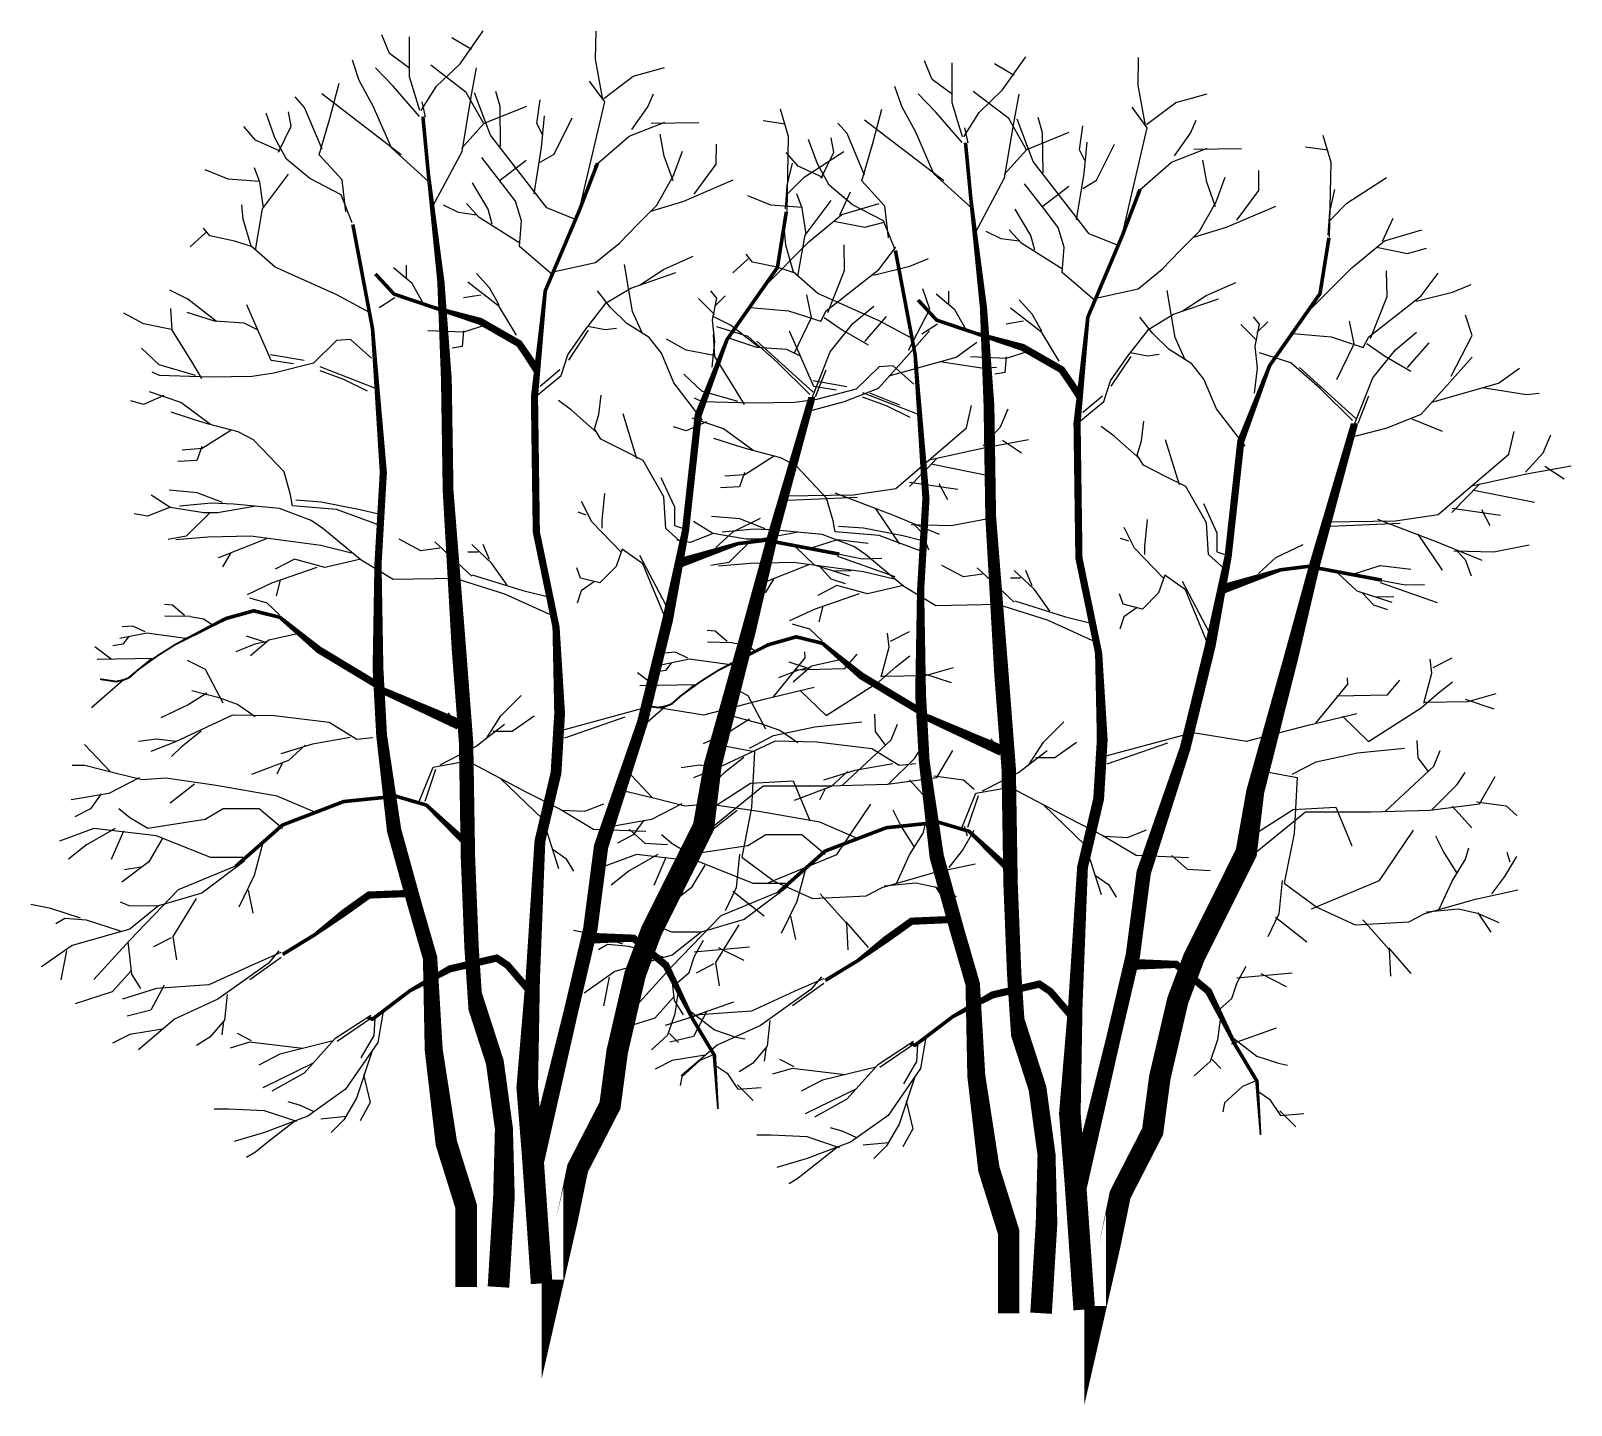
# Model space of a CAD drawing. Extents: x 42.1 to 52.8, y 36.3 to 45.8.
import ezdxf

# ---------------------------------------------------------------- set-up
doc = ezdxf.new("R2010")
doc.units = 0
doc.header["$MEASUREMENT"] = 0
doc.layers.get('0').update_dxf_attribs({"color": 1, "linetype": 'CONTINUOUS'})

msp = doc.modelspace()

# ---------------------------------------------------------------- linework, layer by layer
for p, q in [((44.633, 45.648), (44.58, 45.777)), ((44.772, 45.486), (44.772, 45.764)), ((45.202, 45.676), (45.067, 45.757)), ((45.123, 45.575), (45.284, 45.805)), ((46.065, 45.609), (46.068, 45.802)), ((44.423, 45.459), (44.376, 45.601)), ((44.774, 45.544), (44.633, 45.648)), ((46.116, 45.328), (46.065, 45.609)), ((48.403, 45.466), (48.35, 45.596)), ((48.893, 45.394), (49.054, 45.624)), ((49.834, 45.428), (49.838, 45.62)), ((44.658, 45.421), (44.536, 45.547)), ((44.843, 45.251), (44.772, 45.486)), ((45.166, 45.376), (44.919, 45.566)), ((44.959, 45.42), (45.123, 45.575)), ((45.2, 45.345), (45.238, 45.547)), ((46.122, 45.335), (46.326, 45.489)), ((46.326, 45.489), (46.544, 45.549)), ((48.542, 45.304), (48.542, 45.583)), ((48.972, 45.495), (48.837, 45.575)), ((44.219, 45.196), (44.283, 45.442)), ((44.519, 45.281), (44.423, 45.459)), ((44.841, 45.209), (44.658, 45.421)), ((44.854, 45.25), (44.959, 45.42)), ((45.401, 45.278), (45.371, 45.384)), ((46.128, 45.312), (46.023, 45.455)), ((48.192, 45.278), (48.145, 45.419)), ((48.544, 45.362), (48.403, 45.466)), ((48.936, 45.195), (48.689, 45.384)), ((48.729, 45.238), (48.893, 45.394)), ((49.886, 45.146), (49.834, 45.428)), ((44.043, 45.273), (43.977, 45.346)), ((44.164, 44.983), (44.043, 45.273)), ((44.714, 44.943), (44.163, 45.366)), ((44.646, 44.992), (44.519, 45.281)), ((44.883, 45.208), (44.86, 45.312)), ((45.137, 44.965), (45.2, 45.345)), ((45.291, 45.155), (45.166, 45.376)), ((45.334, 45.079), (45.224, 45.374)), ((45.291, 45.162), (45.587, 45.282)), ((45.405, 45), (45.401, 45.278)), ((45.656, 45.16), (45.679, 45.326)), ((45.951, 44.554), (46.128, 45.312)), ((46.317, 45.118), (46.428, 45.276)), ((46.428, 45.276), (46.467, 45.367)), ((48.289, 45.1), (48.192, 45.278)), ((48.428, 45.24), (48.306, 45.366)), ((48.613, 45.069), (48.542, 45.304)), ((48.97, 45.163), (49.008, 45.365)), ((49.898, 45.13), (49.793, 45.274)), ((49.892, 45.154), (50.096, 45.307)), ((50.096, 45.307), (50.314, 45.368)), ((43.837, 45.062), (43.775, 45.232)), ((43.95, 45.143), (43.931, 45.243)), ((44.145, 44.944), (44.219, 45.196)), ((45.69, 44.994), (45.711, 45.214)), ((45.776, 44.948), (45.902, 45.2)), ((46.297, 45.073), (46.545, 45.171)), ((46.451, 45.164), (46.783, 45.168)), ((47.382, 45.157), (47.228, 45.179)), ((47.405, 45.071), (47.349, 45.26)), ((48.484, 44.762), (47.933, 45.184)), ((47.989, 45.015), (48.053, 45.261)), ((48.611, 45.028), (48.428, 45.24)), ((48.624, 45.069), (48.729, 45.238)), ((49.061, 44.974), (48.936, 45.195)), ((49.104, 44.897), (48.994, 45.192)), ((49.171, 45.097), (49.14, 45.202)), ((50.198, 45.094), (50.237, 45.185)), ((43.702, 45.044), (43.62, 45.141)), ((43.917, 44.913), (43.837, 45.062)), ((43.861, 44.961), (43.95, 45.143)), ((45.133, 44.988), (45.291, 45.162)), ((45.725, 44.575), (45.334, 45.079)), ((45.695, 45.085), (45.656, 45.16)), ((46.056, 44.862), (46.297, 45.073)), ((46.541, 44.934), (46.513, 45.087)), ((47.395, 44.55), (47.405, 45.071)), ((47.72, 44.962), (47.701, 45.062)), ((47.813, 45.092), (47.747, 45.164)), ((47.933, 44.802), (47.813, 45.092)), ((48.416, 44.811), (48.289, 45.1)), ((48.653, 45.027), (48.63, 45.13)), ((48.907, 44.783), (48.97, 45.163)), ((49.061, 44.98), (49.356, 45.1)), ((49.175, 44.818), (49.171, 45.097)), ((49.426, 44.978), (49.449, 45.144)), ((49.721, 44.372), (49.898, 45.13)), ((50.087, 44.936), (50.198, 45.094)), ((51.175, 44.89), (51.119, 45.078)), ((43.873, 44.968), (43.702, 45.044)), ((44.908, 44.754), (44.646, 44.992)), ((44.935, 44.586), (45.137, 44.965)), ((45.637, 44.672), (45.69, 44.994)), ((46.607, 44.799), (46.668, 44.969)), ((46.903, 44.878), (46.904, 45.017)), ((47.472, 44.863), (47.39, 44.959)), ((47.514, 44.788), (47.789, 44.967)), ((47.607, 44.88), (47.545, 45.05)), ((47.631, 44.78), (47.72, 44.962)), ((47.915, 44.763), (47.989, 45.015)), ((48.903, 44.807), (49.061, 44.98)), ((49.465, 44.904), (49.426, 44.978)), ((49.46, 44.813), (49.481, 45.032)), ((49.546, 44.766), (49.671, 45.018)), ((50.067, 44.891), (50.315, 44.99)), ((50.221, 44.982), (50.553, 44.986)), ((51.152, 44.975), (50.998, 44.997)), ((43.731, 44.753), (43.694, 44.853)), ((44.08, 44.778), (43.917, 44.913)), ((44.305, 44.768), (44.145, 44.944)), ((45.415, 44.741), (45.275, 44.924)), ((45.395, 44.763), (45.582, 44.906)), ((45.679, 44.891), (45.776, 44.948)), ((46.603, 44.763), (46.541, 44.934)), ((46.75, 44.67), (46.903, 44.878)), ((47.396, 44.729), (47.432, 44.885)), ((47.643, 44.786), (47.472, 44.863)), ((47.687, 44.731), (47.607, 44.88)), ((49.495, 44.393), (49.104, 44.897)), ((49.826, 44.681), (50.067, 44.891)), ((50.311, 44.753), (50.283, 44.905)), ((51.165, 44.368), (51.175, 44.89)), ((43.512, 44.774), (43.352, 44.839)), ((43.73, 44.757), (43.512, 44.774)), ((43.757, 44.574), (43.731, 44.753)), ((43.751, 44.567), (43.931, 44.808)), ((44.296, 44.664), (44.08, 44.778)), ((44.33, 44.547), (44.305, 44.768)), ((45.318, 44.565), (45.209, 44.748)), ((45.509, 44.62), (45.415, 44.741)), ((46.491, 44.593), (46.607, 44.799)), ((46.678, 44.62), (47.021, 44.768)), ((47.393, 44.666), (47.514, 44.788)), ((48.075, 44.587), (47.915, 44.763)), ((48.678, 44.573), (48.416, 44.811)), ((48.705, 44.404), (48.907, 44.783)), ((49.185, 44.56), (49.045, 44.742)), ((49.407, 44.49), (49.46, 44.813)), ((49.449, 44.709), (49.546, 44.766)), ((50.373, 44.581), (50.311, 44.753)), ((50.377, 44.617), (50.438, 44.788)), ((50.673, 44.696), (50.674, 44.835)), ((51.284, 44.607), (51.559, 44.786)), ((44.374, 44.47), (44.296, 44.664)), ((47.282, 44.593), (47.122, 44.657)), ((47.384, 44.567), (47.396, 44.729)), ((47.501, 44.572), (47.464, 44.671)), ((47.85, 44.596), (47.687, 44.731)), ((47.762, 44.524), (47.837, 44.685)), ((49.165, 44.582), (49.352, 44.724)), ((50.52, 44.489), (50.673, 44.696)), ((51.166, 44.547), (51.202, 44.703)), ((43.616, 44.496), (43.608, 44.596)), ((43.701, 44.281), (43.751, 44.567)), ((45.112, 44.541), (45.008, 44.593)), ((45.237, 44.524), (45.112, 44.541)), ((45.257, 44.507), (45.168, 44.604)), ((45.346, 44.461), (45.318, 44.565)), ((45.551, 44.484), (45.509, 44.62)), ((45.925, 44.494), (45.725, 44.575)), ((46.356, 44.459), (46.491, 44.593)), ((46.449, 44.551), (46.678, 44.62)), ((47.5, 44.576), (47.282, 44.593)), ((47.527, 44.392), (47.501, 44.572)), ((47.521, 44.385), (47.701, 44.626)), ((47.548, 44.34), (47.776, 44.527)), ((47.776, 44.527), (48.035, 44.604)), ((48.066, 44.483), (47.85, 44.596)), ((48.1, 44.365), (48.075, 44.587)), ((49.088, 44.383), (48.979, 44.566)), ((49.279, 44.438), (49.185, 44.56)), ((50.261, 44.412), (50.377, 44.617)), ((50.448, 44.439), (50.791, 44.587)), ((51.154, 44.385), (51.166, 44.547)), ((51.163, 44.484), (51.284, 44.607)), ((43.384, 44.379), (43.34, 44.434)), ((43.671, 44.308), (43.616, 44.496)), ((45.539, 44.328), (45.257, 44.507)), ((45.537, 44.306), (45.551, 44.484)), ((46.231, 44.329), (46.356, 44.459)), ((47.721, 44.482), (47.935, 44.439)), ((47.935, 44.439), (48.069, 44.475)), ((48.144, 44.289), (48.066, 44.483)), ((49.027, 44.326), (48.938, 44.422)), ((49.321, 44.302), (49.279, 44.438)), ((50.219, 44.37), (50.448, 44.439)), ((51.532, 44.342), (51.606, 44.503)), ((51.546, 44.345), (51.805, 44.422)), ((43.357, 44.403), (43.248, 44.303)), ((43.556, 44.343), (43.384, 44.379)), ((43.682, 44.303), (43.556, 44.343)), ((43.838, 44.162), (43.671, 44.308)), ((46.065, 44.194), (46.231, 44.329)), ((47.23, 44.019), (47.548, 44.34)), ((47.386, 44.315), (47.378, 44.414)), ((47.441, 44.127), (47.386, 44.315)), ((47.471, 44.1), (47.521, 44.385)), ((47.795, 44.138), (47.791, 44.318)), ((48.882, 44.36), (48.778, 44.411)), ((49.007, 44.342), (48.882, 44.36)), ((49.309, 44.147), (49.027, 44.326)), ((49.116, 44.28), (49.088, 44.383)), ((49.695, 44.312), (49.495, 44.393)), ((50.126, 44.278), (50.261, 44.412)), ((51.318, 44.158), (51.546, 44.345)), ((45.764, 44.112), (45.537, 44.306)), ((46.537, 44.146), (46.743, 44.238)), ((47.126, 44.221), (47.018, 44.122)), ((47.154, 44.197), (47.11, 44.252)), ((48.032, 44.145), (48.15, 44.302)), ((48.248, 44.17), (48.378, 44.223)), ((49.307, 44.124), (49.321, 44.302)), ((50.001, 44.148), (50.126, 44.278)), ((51.491, 44.3), (51.705, 44.257)), ((51.705, 44.257), (51.839, 44.293)), ((44.266, 43.97), (43.838, 44.162)), ((44.79, 44.048), (44.661, 44.157)), ((44.75, 44.087), (44.75, 44.177)), ((45.327, 44.018), (45.237, 44.117)), ((45.771, 44.129), (46.065, 44.194)), ((46.293, 44.017), (46.265, 44.181)), ((46.31, 44.016), (46.622, 44.124)), ((46.371, 44.037), (46.537, 44.146)), ((47.326, 44.161), (47.154, 44.197)), ((47.452, 44.121), (47.326, 44.161)), ((47.608, 43.98), (47.441, 44.127)), ((47.667, 43.859), (48.032, 44.145)), ((47.678, 43.847), (47.795, 44.138)), ((47.995, 44.107), (48.248, 44.17)), ((49.534, 43.93), (49.307, 44.124)), ((49.835, 44.012), (50.001, 44.148)), ((51, 43.837), (51.318, 44.158)), ((51.565, 43.957), (51.561, 44.136)), ((51.802, 43.963), (51.92, 44.121)), ((43.232, 43.939), (43.107, 44.003)), ((44.87, 43.908), (44.79, 44.048)), ((45.396, 43.888), (45.178, 44.058)), ((45.396, 43.898), (45.327, 44.018)), ((46.167, 43.883), (46.077, 43.997)), ((46.138, 43.913), (46.31, 44.016)), ((46.321, 43.854), (46.293, 44.017)), ((46.907, 43.947), (46.866, 43.997)), ((48.386, 43.87), (48.339, 44.011)), ((48.52, 43.906), (48.52, 43.995)), ((49.541, 43.947), (49.835, 44.012)), ((50.063, 43.836), (50.035, 43.999)), ((50.307, 43.964), (50.513, 44.056)), ((51.765, 43.925), (52.018, 43.989)), ((52.018, 43.989), (52.148, 44.041)), ((43.431, 43.785), (43.232, 43.939)), ((43.811, 43.514), (43.641, 43.899)), ((44.494, 43.847), (44.266, 43.97)), ((44.671, 43.948), (44.561, 43.879)), ((45.267, 43.968), (45.148, 43.948)), ((45.516, 43.69), (45.396, 43.888)), ((45.99, 43.722), (46.138, 43.913)), ((46.281, 43.771), (46.167, 43.883)), ((46.89, 43.833), (46.779, 43.945)), ((46.877, 43.794), (46.907, 43.947)), ((46.89, 43.888), (46.966, 43.963)), ((47.139, 43.881), (47.405, 43.859)), ((47.565, 43.812), (47.532, 43.969)), ((48.036, 43.788), (47.608, 43.98)), ((47.853, 43.77), (47.998, 43.891)), ((48.56, 43.866), (48.431, 43.975)), ((49.097, 43.836), (49.007, 43.936)), ((50.079, 43.835), (50.392, 43.942)), ((50.141, 43.856), (50.307, 43.964)), ((51.437, 43.677), (51.802, 43.963)), ((51.448, 43.665), (51.565, 43.957)), ((42.923, 43.767), (42.787, 43.842)), ((43.124, 43.724), (43.114, 43.875)), ((43.416, 43.786), (43.228, 43.847)), ((43.624, 43.772), (43.416, 43.786)), ((46.389, 43.705), (46.321, 43.854)), ((47.002, 43.758), (46.877, 43.821)), ((46.894, 43.642), (46.877, 43.794)), ((47.405, 43.859), (47.629, 43.786)), ((47.445, 43.562), (47.565, 43.812)), ((47.629, 43.786), (47.667, 43.859)), ((47.653, 43.813), (47.777, 43.727)), ((47.936, 43.645), (48.087, 43.818)), ((48.264, 43.665), (48.036, 43.788)), ((48.24, 43.586), (48.386, 43.87)), ((48.64, 43.727), (48.56, 43.866)), ((49.037, 43.786), (48.918, 43.766)), ((49.166, 43.707), (48.948, 43.876)), ((49.166, 43.717), (49.097, 43.836)), ((49.937, 43.701), (49.847, 43.815)), ((49.908, 43.731), (50.079, 43.835)), ((50.091, 43.672), (50.063, 43.836)), ((50.677, 43.765), (50.636, 43.816)), ((50.66, 43.707), (50.735, 43.781)), ((51.335, 43.63), (51.302, 43.787)), ((52.156, 43.688), (52.109, 43.829)), ((43.119, 43.729), (42.923, 43.767)), ((43.254, 43.514), (43.124, 43.724)), ((43.715, 43.726), (43.624, 43.772)), ((45.148, 43.709), (44.9, 43.719)), ((45.148, 43.719), (45.138, 43.61)), ((45.307, 43.76), (45.148, 43.709)), ((45.872, 43.553), (45.99, 43.722)), ((45.878, 43.516), (46.016, 43.723)), ((46.011, 43.751), (46.131, 43.728)), ((46.131, 43.728), (46.211, 43.739)), ((46.437, 43.672), (46.281, 43.771)), ((46.522, 43.565), (46.437, 43.672)), ((46.894, 43.542), (46.883, 43.693)), ((47.125, 43.68), (46.908, 43.747)), ((47.201, 43.603), (47.002, 43.758)), ((47.327, 43.502), (47.125, 43.68)), ((47.581, 43.332), (47.411, 43.717)), ((47.694, 43.574), (47.853, 43.77)), ((47.777, 43.727), (47.958, 43.621)), ((48.19, 43.5), (48.385, 43.719)), ((48.441, 43.766), (48.331, 43.697)), ((49.286, 43.508), (49.166, 43.707)), ((49.76, 43.54), (49.908, 43.731)), ((50.051, 43.589), (49.937, 43.701)), ((50.159, 43.523), (50.091, 43.672)), ((50.66, 43.652), (50.549, 43.763)), ((50.647, 43.612), (50.677, 43.765)), ((50.909, 43.7), (51.175, 43.677)), ((51.175, 43.677), (51.399, 43.604)), ((51.399, 43.604), (51.437, 43.677)), ((51.623, 43.588), (51.768, 43.71)), ((52.01, 43.404), (52.156, 43.688)), ((43.032, 43.482), (42.909, 43.599)), ((44.264, 43.652), (44.106, 43.494)), ((44.362, 43.659), (44.264, 43.652)), ((44.507, 43.53), (44.362, 43.659)), ((45.138, 43.61), (45.069, 43.6)), ((45.646, 43.428), (45.544, 43.585)), ((46.608, 43.359), (46.522, 43.565)), ((46.693, 43.585), (46.557, 43.661)), ((46.889, 43.547), (46.693, 43.585)), ((46.874, 43.467), (46.894, 43.642)), ((47.186, 43.604), (46.998, 43.665)), ((47.185, 43.647), (47.576, 43.293)), ((47.394, 43.59), (47.186, 43.604)), ((47.485, 43.545), (47.394, 43.59)), ((47.564, 43.242), (47.694, 43.574)), ((48.569, 43.537), (48.713, 43.64)), ((49.077, 43.578), (48.918, 43.528)), ((49.78, 43.569), (49.901, 43.546)), ((50.207, 43.49), (50.051, 43.589)), ((50.664, 43.46), (50.647, 43.612)), ((50.895, 43.498), (50.678, 43.566)), ((51.215, 43.38), (51.335, 43.63)), ((51.423, 43.631), (51.547, 43.545)), ((51.464, 43.393), (51.623, 43.588)), ((51.706, 43.464), (51.857, 43.636)), ((43.284, 43.409), (43.032, 43.482)), ((43.33, 43.388), (43.254, 43.514)), ((44.041, 43.513), (43.807, 43.553)), ((43.967, 43.489), (43.811, 43.514)), ((44.106, 43.494), (43.83, 43.425)), ((44.15, 43.472), (44.528, 43.324)), ((45.826, 43.409), (45.872, 43.553)), ((47.024, 43.333), (46.894, 43.542)), ((47.554, 43.277), (47.327, 43.502)), ((48.034, 43.47), (47.876, 43.313)), ((48.031, 43.321), (48.19, 43.5)), ((48.132, 43.477), (48.034, 43.47)), ((48.105, 43.406), (48.569, 43.537)), ((48.277, 43.349), (48.132, 43.477)), ((48.457, 43.507), (48.763, 43.459)), ((48.918, 43.528), (48.669, 43.538)), ((48.763, 43.459), (48.85, 43.467)), ((48.918, 43.538), (48.908, 43.429)), ((49.642, 43.371), (49.76, 43.54)), ((49.648, 43.335), (49.786, 43.541)), ((49.901, 43.546), (49.981, 43.557)), ((50.292, 43.384), (50.207, 43.49)), ((50.644, 43.285), (50.664, 43.46)), ((51.096, 43.321), (50.895, 43.498)), ((50.955, 43.465), (51.346, 43.111)), ((51.547, 43.545), (51.728, 43.439)), ((51.96, 43.318), (52.155, 43.537)), ((52.339, 43.355), (52.483, 43.459)), ((43.036, 43.408), (42.984, 43.433)), ((43.388, 43.397), (43.036, 43.408)), ((43.678, 43.403), (43.388, 43.397)), ((43.83, 43.425), (43.678, 43.403)), ((44.315, 43.381), (44.151, 43.441)), ((44.481, 43.299), (44.315, 43.381)), ((45.641, 43.256), (45.826, 43.409)), ((45.816, 43.448), (45.679, 43.333)), ((46.808, 43.099), (46.608, 43.359)), ((46.802, 43.301), (46.679, 43.417)), ((47.811, 43.331), (47.577, 43.371)), ((47.665, 43.447), (47.591, 43.258)), ((48.908, 43.429), (48.839, 43.419)), ((49.416, 43.247), (49.314, 43.404)), ((49.596, 43.227), (49.642, 43.371)), ((50.378, 43.178), (50.292, 43.384)), ((51.334, 43.06), (51.464, 43.393)), ((51.875, 43.224), (52.339, 43.355)), ((43.065, 43.269), (42.923, 43.207)), ((43.183, 43.221), (42.966, 43.295)), ((46.087, 43.137), (46.103, 43.273)), ((46.805, 43.226), (46.753, 43.251)), ((47.054, 43.227), (46.802, 43.301)), ((47.1, 43.207), (47.024, 43.333)), ((47.6, 43.243), (47.448, 43.222)), ((47.737, 43.307), (47.581, 43.332)), ((47.876, 43.313), (47.6, 43.243)), ((47.795, 43.227), (48.031, 43.321)), ((47.92, 43.291), (48.298, 43.142)), ((48.085, 43.199), (47.92, 43.259)), ((47.967, 43.289), (48.177, 43.204)), ((49.586, 43.266), (49.449, 43.151)), ((51.324, 43.095), (51.096, 43.321)), ((51.435, 43.265), (51.361, 43.076)), ((51.801, 43.14), (51.96, 43.318)), ((52.227, 43.325), (52.533, 43.277)), ((52.533, 43.277), (52.62, 43.285)), ((42.923, 43.207), (42.835, 43.233)), ((43.278, 43.101), (43.117, 43.154)), ((43.389, 43.068), (43.183, 43.221)), ((45.897, 43.169), (45.807, 43.236)), ((46.076, 43.011), (45.897, 43.169)), ((46.058, 43.037), (46.087, 43.137)), ((46.352, 42.83), (46.256, 43.142)), ((47.158, 43.216), (46.805, 43.226)), ((47.448, 43.222), (47.158, 43.216)), ((47.544, 43.162), (47.795, 43.227)), ((48.251, 43.118), (48.085, 43.199)), ((48.641, 43.045), (48.676, 43.201)), ((48.878, 43.053), (48.932, 43.178)), ((49.41, 43.074), (49.596, 43.227)), ((50.578, 42.918), (50.378, 43.178)), ((51.565, 43.045), (51.801, 43.14)), ((43.369, 43.073), (43.278, 43.101)), ((43.53, 43.027), (43.332, 42.901)), ((43.581, 43.018), (43.369, 43.073)), ((46.102, 42.967), (46.058, 43.037)), ((46.693, 43.025), (46.605, 43.051)), ((46.835, 43.087), (46.693, 43.025)), ((46.953, 43.039), (46.736, 43.113)), ((47.159, 42.887), (46.953, 43.039)), ((48.15, 42.624), (48.641, 43.045)), ((48.757, 42.919), (48.878, 43.053)), ((49.667, 42.987), (49.577, 43.054)), ((49.857, 42.955), (49.873, 43.092)), ((51.314, 42.98), (51.565, 43.045)), ((51.737, 43.108), (51.947, 43.022)), ((43.689, 42.962), (43.581, 43.018)), ((43.9, 42.738), (43.689, 42.962)), ((46.259, 42.887), (46.102, 42.967)), ((47.047, 42.919), (46.887, 42.972)), ((47.139, 42.892), (47.047, 42.919)), ((48.763, 42.907), (49.073, 42.963)), ((48.891, 42.96), (49.024, 42.872)), ((49.846, 42.829), (49.667, 42.987)), ((49.828, 42.855), (49.857, 42.955)), ((50.121, 42.648), (50.025, 42.961)), ((52.411, 42.863), (52.446, 43.019)), ((52.648, 42.871), (52.702, 42.997)), ((43.295, 42.818), (43.162, 42.81)), ((43.332, 42.901), (43.192, 42.89)), ((43.33, 42.915), (43.295, 42.818)), ((46.396, 42.818), (46.259, 42.887)), ((46.539, 42.566), (46.396, 42.818)), ((47.3, 42.845), (47.102, 42.719)), ((47.351, 42.836), (47.139, 42.892)), ((47.459, 42.78), (47.351, 42.836)), ((48.245, 42.638), (48.437, 42.835)), ((48.382, 42.823), (48.763, 42.907)), ((49.872, 42.786), (49.828, 42.855)), ((51.92, 42.443), (52.411, 42.863)), ((52.526, 42.737), (52.648, 42.871)), ((43.945, 42.58), (43.9, 42.738)), ((47.102, 42.719), (46.962, 42.709)), ((47.099, 42.734), (47.065, 42.636)), ((47.67, 42.556), (47.459, 42.78)), ((48.396, 42.794), (48.818, 42.71)), ((50.029, 42.705), (49.872, 42.786)), ((50.166, 42.637), (50.029, 42.705)), ((52.152, 42.642), (52.533, 42.726)), ((52.533, 42.726), (52.843, 42.782)), ((52.661, 42.778), (52.794, 42.69)), ((43.296, 42.593), (43.101, 42.611)), ((46.519, 42.7), (46.612, 42.495)), ((47.065, 42.636), (46.932, 42.628)), ((47.854, 42.58), (48.15, 42.624)), ((48.247, 42.667), (48.581, 42.618)), ((48.45, 42.659), (48.509, 42.547)), ((50.309, 42.385), (50.166, 42.637)), ((52.015, 42.457), (52.207, 42.654)), ((52.166, 42.612), (52.588, 42.529)), ((43.112, 42.493), (42.952, 42.43)), ((43.11, 42.492), (42.976, 42.576)), ((43.342, 42.453), (43.11, 42.492)), ((43.396, 42.521), (43.175, 42.501)), ((43.473, 42.525), (43.296, 42.593)), ((43.55, 42.515), (43.396, 42.521)), ((43.693, 42.498), (43.439, 42.454)), ((43.869, 42.485), (43.55, 42.515)), ((43.96, 42.503), (43.945, 42.58)), ((44.265, 42.478), (43.96, 42.503)), ((43.983, 42.544), (44.157, 42.53)), ((44.157, 42.53), (44.43, 42.478)), ((46.038, 42.391), (45.968, 42.533)), ((46.11, 42.402), (46.129, 42.588)), ((46.553, 42.346), (46.539, 42.566)), ((46.612, 42.495), (46.612, 42.365)), ((47.381, 42.572), (47.854, 42.58)), ((47.402, 42.542), (47.885, 42.564)), ((47.715, 42.398), (47.67, 42.556)), ((47.728, 42.592), (48.139, 42.435)), ((50.289, 42.518), (50.382, 42.314)), ((42.952, 42.43), (42.86, 42.446)), ((43.389, 42.458), (43.22, 42.291)), ((43.439, 42.454), (43.342, 42.453)), ((44.089, 42.401), (43.869, 42.485)), ((44.17, 42.346), (44.089, 42.401)), ((44.569, 42.365), (44.265, 42.478)), ((44.43, 42.478), (44.557, 42.446)), ((45.999, 42.439), (45.943, 42.458)), ((46.243, 42.18), (46.038, 42.391)), ((46.11, 42.347), (46.11, 42.402)), ((46.88, 42.31), (46.746, 42.395)), ((47.066, 42.412), (46.871, 42.429)), ((47.022, 42.325), (47.211, 42.416)), ((47.243, 42.343), (47.066, 42.412)), ((47.73, 42.321), (47.715, 42.398)), ((48.007, 42.487), (48.177, 42.236)), ((48.139, 42.435), (48.452, 42.306)), ((48.536, 42.365), (48.781, 42.413)), ((49.88, 42.22), (49.899, 42.407)), ((50.323, 42.164), (50.309, 42.385)), ((51.151, 42.391), (51.623, 42.399)), ((51.172, 42.361), (51.655, 42.382)), ((51.498, 42.41), (51.909, 42.253)), ((51.623, 42.399), (51.92, 42.443)), ((52.017, 42.486), (52.351, 42.437)), ((52.22, 42.477), (52.279, 42.365)), ((43.22, 42.291), (43.096, 42.268)), ((43.37, 42.285), (43.149, 42.266)), ((43.67, 42.291), (43.37, 42.285)), ((43.782, 42.276), (43.444, 42.142)), ((44.156, 42.226), (43.67, 42.291)), ((44.437, 42.124), (44.17, 42.346)), ((46.668, 42.241), (46.553, 42.346)), ((46.612, 42.365), (46.668, 42.347)), ((46.882, 42.311), (46.722, 42.248)), ((47.112, 42.272), (46.88, 42.31)), ((46.901, 42.214), (47.022, 42.325)), ((47.166, 42.34), (46.945, 42.319)), ((47.159, 42.276), (46.99, 42.109)), ((47.32, 42.333), (47.166, 42.34)), ((47.463, 42.317), (47.209, 42.272)), ((47.639, 42.303), (47.32, 42.333)), ((47.859, 42.22), (47.639, 42.303)), ((48.035, 42.297), (47.73, 42.321)), ((47.753, 42.362), (47.927, 42.349)), ((47.927, 42.349), (48.2, 42.296)), ((48.339, 42.184), (48.035, 42.297)), ((48.2, 42.296), (48.327, 42.264)), ((48.258, 42.372), (48.536, 42.365)), ((48.273, 42.38), (48.336, 42.311)), ((48.336, 42.311), (48.378, 42.198)), ((49.769, 42.257), (49.713, 42.276)), ((49.808, 42.209), (49.738, 42.351)), ((50.382, 42.314), (50.382, 42.183)), ((51.777, 42.306), (51.947, 42.055)), ((43.53, 42.176), (43.473, 42.078)), ((44.369, 42.173), (44.156, 42.226)), ((44.85, 42.191), (44.7, 42.27)), ((44.983, 42.209), (44.85, 42.191)), ((45.204, 42.014), (44.947, 42.252)), ((45.248, 42.181), (45.177, 42.181)), ((45.345, 42.102), (45.204, 42.235)), ((45.327, 42.129), (45.283, 42.235)), ((46.249, 42.202), (46.207, 42.08)), ((46.393, 42.1), (46.249, 42.202)), ((46.722, 42.248), (46.63, 42.264)), ((47.209, 42.272), (47.112, 42.272)), ((47.453, 42.217), (47.583, 42.093)), ((47.573, 42.214), (47.746, 42.269)), ((47.746, 42.269), (47.958, 42.243)), ((47.749, 42.168), (47.919, 42.135)), ((47.94, 42.164), (47.859, 42.22)), ((50.012, 41.998), (49.808, 42.209)), ((49.88, 42.165), (49.88, 42.22)), ((50.382, 42.183), (50.437, 42.165)), ((50.792, 42.144), (50.981, 42.234)), ((51.909, 42.253), (52.222, 42.124)), ((52.027, 42.19), (52.306, 42.183)), ((52.042, 42.198), (52.106, 42.129)), ((52.306, 42.183), (52.551, 42.231)), ((43.444, 42.142), (43.45, 42.147)), ((44.127, 42.073), (43.814, 41.964)), ((43.973, 42.132), (43.838, 42.062)), ((44.184, 42.073), (43.973, 42.132)), ((44.433, 42.131), (44.184, 42.073)), ((44.658, 41.99), (44.437, 42.124)), ((45.451, 41.952), (45.345, 42.102)), ((45.961, 42), (45.934, 42.072)), ((46.207, 42.08), (46.095, 41.967)), ((46.371, 42.16), (46.577, 41.769)), ((46.546, 41.73), (46.393, 42.1)), ((46.99, 42.109), (46.866, 42.087)), ((47.14, 42.103), (46.919, 42.084)), ((47.439, 42.109), (47.14, 42.103)), ((47.552, 42.094), (47.214, 41.961)), ((47.926, 42.044), (47.439, 42.109)), ((47.583, 42.093), (47.827, 42.015)), ((47.622, 42.08), (47.7, 41.996)), ((47.746, 42.152), (48.143, 42.011)), ((47.919, 42.135), (48.053, 42.139)), ((48.207, 41.943), (47.94, 42.164)), ((48.62, 42.009), (48.47, 42.088)), ((48.974, 41.832), (48.717, 42.071)), ((50.438, 42.059), (50.323, 42.164)), ((50.671, 42.032), (50.792, 42.144)), ((51.343, 42.032), (51.515, 42.087)), ((51.515, 42.087), (51.728, 42.062)), ((52.106, 42.129), (52.148, 42.016)), ((43.814, 41.964), (43.643, 41.885)), ((43.874, 41.987), (43.845, 41.878)), ((45.09, 41.998), (44.658, 41.99)), ((45.434, 41.889), (45.09, 41.998)), ((45.208, 42.023), (45.559, 41.914)), ((46.095, 41.967), (45.961, 42)), ((46.057, 41.976), (45.964, 41.913)), ((47.214, 41.961), (47.219, 41.965)), ((47.3, 41.994), (47.243, 41.897)), ((47.7, 41.996), (47.798, 41.963)), ((47.72, 42.051), (47.84, 42.054)), ((48.139, 41.992), (47.926, 42.044)), ((48.753, 42.027), (48.62, 42.009)), ((49.018, 42), (48.947, 42)), ((49.115, 41.921), (48.974, 42.054)), ((49.097, 41.947), (49.053, 42.054)), ((50.019, 42.02), (49.977, 41.899)), ((50.163, 41.918), (50.019, 42.02)), ((50.141, 41.978), (50.347, 41.587)), ((51.222, 42.035), (51.353, 41.912)), ((51.515, 41.97), (51.913, 41.83)), ((51.519, 41.987), (51.689, 41.954)), ((51.689, 41.954), (51.823, 41.957)), ((43.783, 41.827), (43.662, 41.86)), ((45.797, 41.725), (45.434, 41.889)), ((45.559, 41.914), (45.738, 41.87)), ((45.964, 41.913), (45.937, 41.827)), ((47.897, 41.892), (47.584, 41.782)), ((47.742, 41.95), (47.608, 41.88)), ((47.954, 41.891), (47.742, 41.95)), ((48.203, 41.95), (47.954, 41.891)), ((48.428, 41.808), (48.207, 41.943)), ((49.221, 41.77), (49.115, 41.921)), ((49.731, 41.819), (49.704, 41.891)), ((49.977, 41.899), (49.865, 41.785)), ((50.316, 41.548), (50.163, 41.918)), ((51.353, 41.912), (51.597, 41.833)), ((51.392, 41.898), (51.47, 41.814)), ((51.49, 41.869), (51.61, 41.873)), ((43.125, 41.813), (43.07, 41.817)), ((43.208, 41.741), (43.125, 41.813)), ((43.869, 41.746), (43.783, 41.827)), ((47.584, 41.782), (47.413, 41.704)), ((47.644, 41.805), (47.615, 41.696)), ((48.86, 41.816), (48.428, 41.808)), ((49.204, 41.707), (48.86, 41.816)), ((48.978, 41.842), (49.329, 41.732)), ((49.865, 41.785), (49.731, 41.819)), ((49.827, 41.795), (49.734, 41.732)), ((51.47, 41.814), (51.568, 41.781)), ((42.849, 41.666), (42.775, 41.661)), ((42.935, 41.626), (42.849, 41.666)), ((43.247, 41.733), (43.073, 41.736)), ((43.247, 41.733), (43.34, 41.718)), ((43.34, 41.718), (43.408, 41.674)), ((46.895, 41.631), (46.839, 41.636)), ((47.553, 41.645), (47.432, 41.679)), ((47.638, 41.565), (47.553, 41.645)), ((49.567, 41.543), (49.204, 41.707)), ((49.329, 41.732), (49.508, 41.688)), ((49.734, 41.732), (49.707, 41.645)), ((42.78, 41.54), (42.711, 41.529)), ((42.947, 41.618), (42.76, 41.58)), ((42.82, 41.591), (42.78, 41.54)), ((43.233, 41.579), (42.947, 41.618)), ((43.697, 41.54), (43.565, 41.488)), ((43.76, 41.557), (43.639, 41.597)), ((43.794, 41.569), (43.668, 41.46)), ((43.777, 41.557), (43.697, 41.54)), ((43.994, 41.614), (43.794, 41.569)), ((47.017, 41.551), (46.843, 41.554)), ((46.978, 41.559), (46.895, 41.631)), ((47.017, 41.551), (47.11, 41.537)), ((47.11, 41.537), (47.178, 41.492)), ((48.105, 41.52), (48.093, 41.618)), ((48.114, 41.562), (48.247, 41.629)), ((42.7, 41.437), (42.586, 41.523)), ((42.994, 41.441), (42.602, 41.434)), ((42.979, 41.438), (42.811, 41.299)), ((43.354, 41.364), (43.229, 41.427)), ((46.717, 41.437), (46.53, 41.398)), ((46.619, 41.485), (46.545, 41.479)), ((46.705, 41.444), (46.619, 41.485)), ((47.002, 41.397), (46.717, 41.437)), ((47.3, 41.174), (47.522, 41.446)), ((47.522, 41.446), (47.519, 41.487)), ((47.764, 41.433), (47.564, 41.387)), ((47.797, 41.371), (47.883, 41.472)), ((48.05, 41.314), (48.105, 41.52)), ((48.152, 41.384), (48.248, 41.461)), ((51.875, 41.339), (51.863, 41.437)), ((51.884, 41.38), (52.017, 41.447)), ((43.477, 41.132), (43.354, 41.364)), ((46.47, 41.255), (46.356, 41.341)), ((46.55, 41.359), (46.481, 41.347)), ((46.59, 41.41), (46.55, 41.359)), ((47.467, 41.359), (47.335, 41.307)), ((47.53, 41.376), (47.409, 41.415)), ((47.564, 41.387), (47.438, 41.278)), ((47.444, 41.363), (47.797, 41.371)), ((47.547, 41.376), (47.467, 41.359)), ((48.032, 41.28), (48.152, 41.384)), ((48.057, 41.318), (48.358, 41.324)), ((48.336, 41.34), (48.536, 41.274)), ((48.358, 41.324), (48.551, 41.378)), ((51.82, 41.132), (51.875, 41.339)), ((42.78, 41.288), (42.563, 41.099)), ((43.45, 41.168), (43.26, 41.217)), ((46.764, 41.259), (46.372, 41.252)), ((46.749, 41.256), (46.581, 41.118)), ((47.124, 41.182), (46.999, 41.246)), ((47.245, 41.161), (47.583, 41.241)), ((47.484, 41.222), (47.667, 41.046)), ((47.667, 41.046), (48.032, 41.28)), ((51.07, 40.992), (51.292, 41.264)), ((51.292, 41.264), (51.289, 41.306)), ((51.567, 41.189), (51.653, 41.29)), ((51.922, 41.202), (52.018, 41.279)), ((43.233, 41.119), (43.043, 41.029)), ((43.364, 41.201), (43.233, 41.119)), ((43.576, 41.122), (43.45, 41.168)), ((43.7, 41.036), (43.576, 41.122)), ((45.407, 41.042), (45.548, 41.184)), ((45.833, 40.944), (46.444, 41.109)), ((46.55, 41.107), (46.333, 40.918)), ((46.444, 41.109), (46.817, 41.049)), ((46.817, 41.049), (47.245, 41.161)), ((47.247, 40.95), (47.124, 41.182)), ((51.214, 41.181), (51.567, 41.189)), ((51.436, 40.864), (51.802, 41.098)), ((51.802, 41.098), (51.922, 41.202)), ((51.827, 41.137), (52.128, 41.142)), ((52.106, 41.158), (52.306, 41.092)), ((52.128, 41.142), (52.321, 41.197)), ((43.543, 41.048), (43.147, 40.862)), ((43.832, 41.042), (43.543, 41.048)), ((44.213, 40.996), (43.832, 41.042)), ((44.405, 40.878), (44.213, 40.996)), ((45.131, 40.961), (45.04, 41.064)), ((45.31, 40.891), (45.407, 41.042)), ((45.486, 40.936), (45.637, 41.042)), ((45.85, 40.89), (46.27, 41.037)), ((47.134, 41.02), (47.002, 40.937)), ((47.22, 40.986), (47.03, 41.036)), ((47.589, 40.967), (47.915, 41)), ((48.01, 40.933), (48.004, 41.054)), ((49.177, 40.86), (49.318, 41.002)), ((51.015, 40.979), (51.353, 41.06)), ((51.254, 41.04), (51.436, 40.864)), ((43.324, 40.936), (43.185, 40.826)), ((44.36, 40.892), (44.097, 40.845)), ((44.517, 40.89), (44.405, 40.878)), ((45.234, 40.831), (45.432, 40.985)), ((45.354, 40.936), (45.486, 40.936)), ((47.002, 40.937), (46.813, 40.848)), ((47.135, 40.819), (47.302, 40.905)), ((47.346, 40.941), (47.22, 40.986)), ((47.302, 40.905), (47.589, 40.967)), ((47.47, 40.854), (47.346, 40.941)), ((48.082, 40.837), (48.01, 40.933)), ((48.119, 40.875), (48.163, 40.984)), ((49.603, 40.763), (50.214, 40.927)), ((50.214, 40.927), (50.587, 40.867)), ((50.587, 40.867), (51.015, 40.979)), ((42.691, 40.655), (42.513, 40.843)), ((43.015, 40.881), (42.889, 40.864)), ((43.147, 40.862), (42.975, 40.794)), ((43.152, 40.864), (43.015, 40.881)), ((43.185, 40.826), (43.119, 40.759)), ((44.097, 40.845), (43.879, 40.778)), ((44.046, 40.839), (43.931, 40.733)), ((44.984, 40.703), (45.234, 40.831)), ((47.313, 40.866), (46.917, 40.681)), ((46.934, 40.839), (47.169, 40.795)), ((47.169, 40.795), (47.148, 40.406)), ((47.602, 40.86), (47.313, 40.866)), ((47.983, 40.814), (47.602, 40.86)), ((47.781, 40.56), (48.119, 40.875)), ((48.175, 40.697), (47.983, 40.814)), ((48.281, 40.747), (48.337, 40.831)), ((48.436, 40.613), (48.546, 40.803)), ((48.901, 40.78), (48.81, 40.883)), ((49.004, 40.649), (49.202, 40.803)), ((49.08, 40.71), (49.177, 40.86)), ((49.256, 40.754), (49.407, 40.86)), ((49.62, 40.708), (50.04, 40.855)), ((51.071, 40.723), (51.359, 40.786)), ((51.359, 40.786), (51.685, 40.818)), ((51.78, 40.751), (51.774, 40.872)), ((51.889, 40.693), (51.933, 40.802)), ((42.515, 40.697), (42.428, 40.697)), ((42.715, 40.647), (42.515, 40.697)), ((43.931, 40.733), (43.675, 40.635)), ((43.89, 40.718), (43.85, 40.638)), ((44.839, 40.447), (44.937, 40.686)), ((44.88, 40.45), (44.955, 40.671)), ((44.937, 40.686), (45.176, 40.729)), ((45.176, 40.729), (45.58, 40.515)), ((46.785, 40.7), (46.659, 40.682)), ((46.917, 40.681), (46.745, 40.612)), ((46.922, 40.682), (46.785, 40.7)), ((47.094, 40.754), (46.955, 40.644)), ((48.129, 40.71), (47.867, 40.663)), ((48.103, 40.569), (48.281, 40.747)), ((48.287, 40.708), (48.175, 40.697)), ((49.124, 40.754), (49.256, 40.754)), ((50.905, 40.638), (51.071, 40.723)), ((51.551, 40.378), (51.889, 40.693)), ((51.852, 40.655), (51.78, 40.751)), ((42.893, 40.611), (42.684, 40.504)), ((42.915, 40.597), (42.715, 40.647)), ((43.078, 40.609), (42.915, 40.597)), ((43.428, 40.559), (43.078, 40.609)), ((43.278, 40.567), (43.11, 40.435)), ((45.405, 40.607), (45.699, 40.324)), ((46.461, 40.473), (46.283, 40.662)), ((46.955, 40.644), (46.889, 40.578)), ((46.906, 40.422), (47.142, 40.574)), ((47.142, 40.574), (47.438, 40.59)), ((47.438, 40.59), (47.55, 40.319)), ((47.867, 40.663), (47.649, 40.596)), ((47.682, 40.557), (48.092, 40.567)), ((47.816, 40.657), (47.701, 40.551)), ((48.092, 40.567), (48.436, 40.613)), ((48.246, 40.598), (48.384, 40.446)), ((48.415, 40.625), (48.622, 40.598)), ((48.622, 40.598), (48.696, 40.532)), ((48.754, 40.521), (49.004, 40.649)), ((50.704, 40.658), (50.939, 40.613)), ((50.939, 40.613), (50.918, 40.225)), ((51.873, 40.387), (52.051, 40.565)), ((52.051, 40.565), (52.107, 40.649)), ((52.206, 40.431), (52.315, 40.621)), ((42.684, 40.504), (42.422, 40.458)), ((42.63, 40.5), (42.556, 40.397)), ((43.853, 40.484), (43.428, 40.559)), ((44.115, 40.372), (43.853, 40.484)), ((45.58, 40.515), (45.818, 40.393)), ((46.285, 40.515), (46.198, 40.515)), ((46.485, 40.465), (46.285, 40.515)), ((46.685, 40.415), (46.485, 40.465)), ((46.826, 40.23), (47.228, 40.557)), ((47.228, 40.557), (47.682, 40.557)), ((47.701, 40.551), (47.445, 40.454)), ((47.66, 40.536), (47.62, 40.456)), ((48.609, 40.265), (48.707, 40.505)), ((48.65, 40.268), (48.725, 40.49)), ((48.707, 40.505), (48.946, 40.548)), ((48.946, 40.548), (49.35, 40.333)), ((42.556, 40.397), (42.447, 40.34)), ((42.828, 40.334), (42.753, 40.397)), ((43.478, 40.397), (43.353, 40.322)), ((43.728, 40.397), (43.478, 40.397)), ((43.89, 40.259), (43.728, 40.397)), ((45.818, 40.393), (46.051, 40.256)), ((45.831, 40.388), (45.991, 40.379)), ((45.991, 40.379), (46.123, 40.432)), ((46.663, 40.43), (46.454, 40.323)), ((46.848, 40.428), (46.685, 40.415)), ((47.198, 40.378), (46.848, 40.428)), ((47.048, 40.385), (46.88, 40.253)), ((47.148, 40.406), (47.08, 40.061)), ((47.623, 40.303), (47.198, 40.378)), ((47.742, 40.079), (47.977, 40.429)), ((48.186, 40.28), (48.133, 40.387)), ((49.175, 40.426), (49.469, 40.142)), ((50.596, 40.049), (50.998, 40.376)), ((50.676, 40.24), (50.912, 40.392)), ((50.912, 40.392), (51.208, 40.408)), ((50.998, 40.376), (51.452, 40.376)), ((51.208, 40.408), (51.32, 40.138)), ((51.452, 40.376), (51.862, 40.386)), ((51.862, 40.386), (52.206, 40.431)), ((52.016, 40.416), (52.154, 40.264)), ((52.185, 40.444), (52.392, 40.417)), ((52.392, 40.417), (52.466, 40.35)), ((42.578, 40.259), (42.34, 40.172)), ((42.728, 40.259), (42.528, 40.147)), ((43.015, 40.209), (42.578, 40.259)), ((42.953, 40.259), (42.828, 40.334)), ((43.353, 40.322), (42.953, 40.259)), ((45.699, 40.324), (45.807, 39.981)), ((46.051, 40.256), (46.415, 40.24)), ((46.454, 40.323), (46.192, 40.276)), ((46.299, 40.255), (46.406, 40.158)), ((46.4, 40.318), (46.326, 40.215)), ((47.885, 40.19), (47.623, 40.303)), ((48.28, 40.13), (48.186, 40.28)), ((48.34, 40.227), (48.361, 40.308)), ((48.613, 40.106), (48.695, 40.247)), ((48.625, 40.275), (48.647, 40.209)), ((49.35, 40.333), (49.588, 40.212)), ((49.761, 40.197), (49.893, 40.251)), ((51.512, 39.897), (51.747, 40.247)), ((42.528, 40.147), (42.403, 40.047)), ((42.784, 40.24), (42.699, 40.045)), ((43.053, 40.187), (42.96, 40.029)), ((43.39, 40.059), (43.015, 40.209)), ((43.755, 40.169), (43.692, 39.933)), ((46.326, 40.215), (46.217, 40.158)), ((46.406, 40.158), (46.565, 40.149)), ((46.598, 40.153), (46.523, 40.215)), ((46.723, 40.078), (46.598, 40.153)), ((47.123, 40.14), (46.723, 40.078)), ((47.248, 40.215), (47.123, 40.14)), ((47.498, 40.215), (47.248, 40.215)), ((47.66, 40.078), (47.498, 40.215)), ((48.247, 40.076), (48.34, 40.227)), ((49.469, 40.142), (49.577, 39.8)), ((49.588, 40.212), (49.821, 40.074)), ((49.601, 40.206), (49.761, 40.197)), ((50.918, 40.225), (50.85, 39.879)), ((51.956, 40.099), (51.903, 40.206)), ((42.96, 40.029), (42.774, 39.886)), ((43.628, 40.034), (43.328, 39.809)), ((43.615, 40.059), (43.39, 40.059)), ((45.77, 40.114), (45.858, 40.052)), ((45.858, 40.052), (45.911, 39.964)), ((46.348, 40.078), (46.11, 39.99)), ((46.498, 40.078), (46.298, 39.965)), ((46.785, 40.028), (46.348, 40.078)), ((46.554, 40.058), (46.469, 39.863)), ((47.16, 39.878), (46.785, 40.028)), ((47.064, 40.08), (47.042, 39.847)), ((47.08, 40.061), (47.305, 39.894)), ((47.269, 39.884), (47.742, 40.079)), ((48.158, 39.881), (48.247, 40.076)), ((48.522, 39.988), (48.613, 40.106)), ((49.821, 40.074), (50.185, 40.059)), ((50.069, 40.073), (50.176, 39.977)), ((52.05, 39.948), (51.956, 40.099)), ((52.017, 39.894), (52.11, 40.046)), ((52.11, 40.046), (52.131, 40.126)), ((52.383, 39.925), (52.465, 40.065)), ((52.395, 40.094), (52.417, 40.028)), ((42.905, 39.991), (42.791, 39.973)), ((43.59, 40.009), (43.165, 39.834)), ((43.692, 39.933), (43.585, 39.712)), ((46.298, 39.965), (46.173, 39.865)), ((46.823, 40.005), (46.73, 39.847)), ((47.525, 39.987), (47.462, 39.751)), ((48.057, 39.85), (48.409, 39.951)), ((48.409, 39.951), (48.702, 40.015)), ((49.539, 39.932), (49.628, 39.87)), ((50.176, 39.977), (50.335, 39.968)), ((52.292, 39.806), (52.383, 39.925)), ((43.165, 39.834), (42.828, 39.484)), ((43.65, 39.831), (43.684, 39.67)), ((46.73, 39.847), (46.544, 39.704)), ((47.36, 39.828), (46.935, 39.653)), ((47.042, 39.847), (46.966, 39.688)), ((47.018, 39.825), (47.236, 39.653)), ((47.398, 39.853), (47.098, 39.628)), ((47.385, 39.878), (47.16, 39.878)), ((47.305, 39.894), (47.573, 39.773)), ((47.945, 39.792), (48.057, 39.85)), ((48.069, 39.861), (48.29, 39.882)), ((48.29, 39.882), (48.423, 39.853)), ((48.423, 39.853), (48.571, 39.788)), ((48.426, 39.854), (48.514, 39.721)), ((49.628, 39.87), (49.681, 39.782)), ((50.834, 39.898), (50.812, 39.666)), ((50.85, 39.879), (51.075, 39.712)), ((51.039, 39.702), (51.512, 39.897)), ((51.927, 39.699), (52.017, 39.894)), ((52.179, 39.769), (52.472, 39.833)), ((42.279, 39.703), (42.141, 39.732)), ((42.825, 39.721), (42.763, 39.747)), ((43.025, 39.719), (42.825, 39.721)), ((43.028, 39.722), (42.828, 39.559)), ((43.328, 39.809), (43.028, 39.722)), ((43.29, 39.772), (43.228, 39.672)), ((46.675, 39.809), (46.56, 39.792)), ((47.462, 39.751), (47.355, 39.53)), ((47.573, 39.773), (47.945, 39.792)), ((47.626, 39.806), (47.809, 39.601)), ((51.075, 39.712), (51.343, 39.591)), ((51.827, 39.669), (52.179, 39.769)), ((42.485, 39.636), (42.279, 39.703)), ((42.378, 39.634), (42.315, 39.597)), ((42.528, 39.622), (42.378, 39.634)), ((42.765, 39.547), (42.528, 39.622)), ((43.228, 39.672), (43.128, 39.509)), ((46.935, 39.653), (46.598, 39.303)), ((47.098, 39.628), (46.798, 39.54)), ((47.42, 39.649), (47.454, 39.488)), ((47.804, 39.61), (47.959, 39.432)), ((47.809, 39.601), (47.818, 39.415)), ((50.812, 39.666), (50.736, 39.506)), ((50.788, 39.643), (51.006, 39.472)), ((51.343, 39.591), (51.715, 39.61)), ((51.396, 39.624), (51.579, 39.419)), ((51.715, 39.61), (51.827, 39.669)), ((51.839, 39.68), (52.06, 39.7)), ((52.06, 39.7), (52.193, 39.671)), ((52.193, 39.671), (52.341, 39.607)), ((52.195, 39.673), (52.284, 39.54)), ((42.828, 39.559), (42.428, 39.447)), ((43.117, 39.5), (42.993, 39.436)), ((43.128, 39.509), (43.153, 39.347)), ((46.049, 39.522), (45.911, 39.551)), ((46.255, 39.455), (46.049, 39.522)), ((46.595, 39.54), (46.533, 39.565)), ((46.795, 39.538), (46.595, 39.54)), ((46.798, 39.54), (46.598, 39.378)), ((47.06, 39.59), (46.998, 39.49)), ((42.428, 39.447), (42.215, 39.297)), ((42.389, 39.408), (42.35, 39.208)), ((42.828, 39.484), (42.578, 39.209)), ((42.815, 39.472), (42.84, 39.247)), ((43.878, 39.397), (43.678, 39.309)), ((43.865, 39.409), (43.79, 39.322)), ((46.148, 39.453), (46.085, 39.415)), ((46.298, 39.44), (46.148, 39.453)), ((46.535, 39.365), (46.298, 39.44)), ((46.75, 39.402), (47.134, 39.437)), ((46.753, 39.372), (46.815, 39.484)), ((46.998, 39.49), (46.898, 39.328)), ((46.916, 39.432), (47.094, 39.344)), ((51.574, 39.429), (51.729, 39.251)), ((51.579, 39.419), (51.588, 39.233)), ((43.678, 39.309), (43.378, 39.172)), ((43.79, 39.322), (43.44, 39.072)), ((43.662, 39.21), (43.88, 39.365)), ((46.598, 39.378), (46.198, 39.265)), ((46.598, 39.303), (46.348, 39.028)), ((46.585, 39.29), (46.61, 39.065)), ((46.715, 39.259), (46.753, 39.372)), ((46.887, 39.318), (46.763, 39.254)), ((46.898, 39.328), (46.923, 39.165)), ((50.523, 39.19), (50.585, 39.303)), ((42.835, 39.268), (42.706, 39.123)), ((42.84, 39.247), (42.903, 39.147)), ((43.378, 39.172), (43.015, 39.147)), ((46.198, 39.265), (45.985, 39.115)), ((46.159, 39.227), (46.12, 39.026)), ((46.615, 39.172), (46.715, 39.259)), ((47.432, 39.028), (47.65, 39.184)), ((47.648, 39.215), (47.448, 39.128)), ((47.635, 39.228), (47.56, 39.14)), ((50.485, 39.078), (50.523, 39.19)), ((50.52, 39.221), (50.904, 39.256)), ((50.686, 39.251), (50.864, 39.162)), ((42.706, 39.123), (42.448, 39.041)), ((43.015, 39.147), (42.778, 39.072)), ((43.068, 39.171), (42.974, 38.996)), ((43.44, 39.072), (43.14, 38.934)), ((43.506, 39.105), (43.487, 38.927)), ((46.605, 39.087), (46.476, 38.941)), ((46.61, 39.065), (46.673, 38.965)), ((46.64, 39.147), (46.615, 38.972)), ((47.448, 39.128), (47.148, 38.99)), ((47.56, 39.14), (47.21, 38.89)), ((50.385, 38.99), (50.485, 39.078)), ((42.974, 38.996), (42.81, 38.956)), ((44.503, 38.959), (44.253, 38.797)), ((44.589, 38.99), (44.553, 38.772)), ((46.785, 38.965), (46.548, 38.89)), ((46.615, 38.972), (46.565, 38.822)), ((46.714, 38.945), (47.025, 39.054)), ((46.728, 38.984), (46.89, 38.859)), ((46.838, 38.989), (46.744, 38.814)), ((47.148, 38.99), (46.785, 38.965)), ((50.41, 38.965), (50.385, 38.79)), ((43.055, 38.865), (42.828, 38.828)), ((43.14, 38.934), (42.89, 38.722)), ((43.487, 38.927), (43.384, 38.809)), ((43.479, 38.921), (43.467, 38.824)), ((44.504, 38.938), (44.269, 38.778)), ((44.527, 38.82), (44.533, 38.941)), ((46.476, 38.941), (46.217, 38.86)), ((46.89, 38.859), (47.04, 38.809)), ((47.21, 38.89), (46.91, 38.753)), ((47.276, 38.924), (47.257, 38.746)), ((50.484, 38.763), (50.795, 38.873)), ((42.828, 38.828), (42.709, 38.768)), ((43.384, 38.809), (43.293, 38.75)), ((43.661, 38.774), (43.525, 38.733)), ((43.674, 38.784), (43.576, 38.835)), ((44.028, 38.73), (43.661, 38.774)), ((44.241, 38.783), (43.871, 38.69)), ((44.253, 38.797), (44.04, 38.559)), ((44.553, 38.772), (44.328, 38.447)), ((44.436, 38.666), (44.527, 38.82)), ((46.565, 38.822), (46.453, 38.722)), ((46.578, 38.834), (46.64, 38.772)), ((46.744, 38.814), (46.58, 38.775)), ((46.91, 38.753), (46.66, 38.54)), ((47.04, 38.809), (47.103, 38.797)), ((47.257, 38.746), (47.154, 38.627)), ((48.273, 38.778), (48.023, 38.615)), ((48.274, 38.757), (48.039, 38.597)), ((48.297, 38.639), (48.303, 38.759)), ((48.359, 38.809), (48.323, 38.59)), ((50.385, 38.79), (50.335, 38.64)), ((50.498, 38.803), (50.66, 38.678)), ((43.871, 38.69), (43.724, 38.615)), ((44.515, 38.722), (44.403, 38.384)), ((46.598, 38.646), (46.479, 38.587)), ((46.825, 38.683), (46.598, 38.646)), ((46.79, 38.647), (46.665, 38.534)), ((46.878, 38.684), (46.79, 38.647)), ((47.249, 38.739), (47.237, 38.642)), ((47.444, 38.602), (47.346, 38.654)), ((48.206, 38.484), (48.297, 38.639)), ((50.335, 38.64), (50.223, 38.54)), ((50.348, 38.653), (50.41, 38.59)), ((50.66, 38.678), (50.81, 38.628)), ((44.103, 38.629), (43.752, 38.457)), ((44.04, 38.559), (43.815, 38.434)), ((44.452, 38.549), (44.498, 38.354)), ((46.665, 38.534), (46.653, 38.472)), ((46.903, 38.609), (46.978, 38.559)), ((46.978, 38.559), (47.053, 38.447)), ((47.154, 38.627), (47.063, 38.568)), ((47.431, 38.592), (47.295, 38.552)), ((47.798, 38.548), (47.431, 38.592)), ((48.011, 38.601), (47.641, 38.509)), ((48.023, 38.615), (47.81, 38.378)), ((48.323, 38.59), (48.098, 38.265)), ((48.285, 38.54), (48.173, 38.203)), ((50.81, 38.628), (50.873, 38.615)), ((44.328, 38.447), (44.065, 38.259)), ((47.05, 38.478), (47.16, 38.368)), ((47.053, 38.447), (47.215, 38.459)), ((47.641, 38.509), (47.493, 38.434)), ((47.873, 38.447), (47.521, 38.275)), ((50.56, 38.465), (50.435, 38.353)), ((50.648, 38.503), (50.56, 38.465)), ((50.673, 38.428), (50.748, 38.378)), ((44.015, 38.334), (43.928, 38.359)), ((44.11, 38.291), (44.015, 38.334)), ((44.403, 38.384), (44.315, 38.234)), ((44.498, 38.354), (44.43, 38.228)), ((47.81, 38.378), (47.585, 38.253)), ((48.222, 38.367), (48.268, 38.172)), ((50.435, 38.353), (50.423, 38.29)), ((50.748, 38.378), (50.823, 38.265)), ((43.515, 38.309), (43.415, 38.309)), ((43.765, 38.297), (43.515, 38.309)), ((43.99, 38.222), (43.765, 38.297)), ((44.065, 38.259), (43.765, 38.147)), ((43.976, 38.225), (43.778, 38.072)), ((44.332, 38.257), (44.155, 38.24)), ((44.315, 38.234), (44.228, 38.147)), ((48.098, 38.265), (47.835, 38.078)), ((50.82, 38.297), (50.93, 38.186)), ((50.823, 38.265), (50.985, 38.278)), ((43.765, 38.147), (43.553, 38.084)), ((47.285, 38.128), (47.185, 38.128)), ((47.535, 38.115), (47.285, 38.128)), ((47.76, 38.04), (47.535, 38.115)), ((47.785, 38.153), (47.698, 38.178)), ((47.88, 38.109), (47.785, 38.153)), ((48.173, 38.203), (48.085, 38.053)), ((48.268, 38.172), (48.2, 38.047)), ((43.703, 38.009), (43.64, 37.972)), ((43.778, 38.072), (43.703, 38.009)), ((47.835, 38.078), (47.535, 37.965)), ((47.746, 38.044), (47.548, 37.89)), ((48.102, 38.075), (47.925, 38.058)), ((48.085, 38.053), (47.998, 37.965)), ((47.535, 37.965), (47.323, 37.903)), ((47.548, 37.89), (47.473, 37.828)), ((47.473, 37.828), (47.41, 37.79))]:
    msp.add_line(p, q)
for points in [[(45.39, 37.072, 0.15, 0.15, 0), (45.428, 37.697, 0.15, 0.125, 0), (45.428, 38.172, 0.125, 0.125, 0), (45.365, 38.634, 0.125, 0.125, 0), (45.228, 39.059, 0.1, 0.1, 0), (45.203, 39.434, 0.1, 0.1, 0), (45.178, 40.059, 0.1, 0.1, 0), (45.165, 40.859, 0.1, 0.1, 0), (45.115, 41.509, 0.1, 0.075, 0), (45.04, 42.609, 0.075, 0.075, 0), (45.028, 43.384, 0.075, 0.05, 0), (44.99, 44.059, 0.05, 0.025, 0), (44.903, 44.809, 0.025, 0.025, 0), (44.865, 45.209, 0.025, 0.025, 0)], [(49.16, 36.89, 0.15, 0.15, 0), (49.198, 37.515, 0.15, 0.125, 0), (49.198, 37.99, 0.125, 0.125, 0), (49.135, 38.453, 0.125, 0.125, 0), (48.998, 38.878, 0.1, 0.1, 0), (48.973, 39.253, 0.1, 0.1, 0), (48.948, 39.878, 0.1, 0.1, 0), (48.935, 40.678, 0.1, 0.1, 0), (48.885, 41.328, 0.1, 0.075, 0), (48.81, 42.428, 0.075, 0.075, 0), (48.798, 43.203, 0.075, 0.05, 0), (48.76, 43.878, 0.05, 0.025, 0), (48.673, 44.628, 0.025, 0.025, 0), (48.635, 45.028, 0.025, 0.025, 0)], [(45.69, 37.097, 0.15, 0.15, 0), (45.628, 37.984, 0.15, 0.15, 0), (45.59, 38.459, 0.15, 0.1, 0), (45.628, 39.209, 0.1, 0.075, 0), (45.678, 40.172, 0.075, 0.075, 0), (45.79, 40.647, 0.075, 0.075, 0), (45.815, 41.059, 0.075, 0.05, 0), (45.79, 41.659, 0.05, 0.05, 0), (45.653, 42.322, 0.05, 0.05, 0), (45.64, 43.259, 0.05, 0.025, 0), (45.715, 43.997, 0.025, 0.025, 0), (45.953, 44.559, 0.025, 0.025, 0), (46.078, 44.884, 0.025, 0.025, 0)], [(49.46, 36.915, 0.15, 0.15, 0), (49.398, 37.803, 0.15, 0.15, 0), (49.36, 38.278, 0.15, 0.1, 0), (49.398, 39.028, 0.1, 0.075, 0), (49.448, 39.99, 0.075, 0.075, 0), (49.56, 40.465, 0.075, 0.075, 0), (49.585, 40.878, 0.075, 0.05, 0), (49.56, 41.478, 0.05, 0.05, 0), (49.423, 42.14, 0.05, 0.05, 0), (49.41, 43.077, 0.05, 0.025, 0), (49.485, 43.815, 0.025, 0.025, 0), (49.723, 44.378, 0.025, 0.025, 0), (49.848, 44.703, 0.025, 0.025, 0)], [(45.165, 37.072, 0.15, 0.15, 0), (45.165, 37.634, 0.15, 0.15, 0), (45.028, 38.072, 0.15, 0.125, 0), (44.94, 38.722, 0.125, 0.1, 0), (44.915, 39.359, 0.1, 0.1, 0), (44.803, 39.747, 0.1, 0.1, 0), (44.665, 40.247, 0.1, 0.075, 0), (44.578, 40.909, 0.075, 0.075, 0), (44.553, 41.372, 0.075, 0.05, 0), (44.553, 42.097, 0.05, 0.05, 0), (44.59, 42.734, 0.05, 0.025, 0), (44.515, 43.734, 0.025, 0.025, 0), (44.378, 44.459, 0.025, 0.025, 0)], [(45.628, 37.872, 0.125, 0.1, 0), (45.89, 38.972, 0.1, 0.1, 0), (46.028, 39.559, 0.1, 0.1, 0), (46.103, 40.134, 0.1, 0.075, 0), (46.39, 40.997, 0.075, 0.075, 0), (46.565, 41.709, 0.075, 0.05, 0), (46.69, 42.334, 0.05, 0.05, 0), (46.778, 43.134, 0.05, 0.025, 0), (46.978, 43.659, 0.025, 0.025, 0), (47.328, 44.159, 0.025, 0.025, 0), (47.39, 44.547, 0.025, 0.025, 0)], [(49.398, 37.69, 0.125, 0.1, 0), (49.66, 38.79, 0.1, 0.1, 0), (49.798, 39.378, 0.1, 0.1, 0), (49.873, 39.953, 0.1, 0.075, 0), (50.16, 40.815, 0.075, 0.075, 0), (50.335, 41.528, 0.075, 0.05, 0), (50.46, 42.153, 0.05, 0.05, 0), (50.548, 42.953, 0.05, 0.025, 0), (50.748, 43.478, 0.025, 0.025, 0), (51.098, 43.978, 0.025, 0.025, 0), (51.16, 44.365, 0.025, 0.025, 0)], [(48.935, 36.89, 0.15, 0.15, 0), (48.935, 37.453, 0.15, 0.15, 0), (48.798, 37.89, 0.15, 0.125, 0), (48.71, 38.54, 0.125, 0.1, 0), (48.685, 39.178, 0.1, 0.1, 0), (48.573, 39.565, 0.1, 0.1, 0), (48.435, 40.065, 0.1, 0.075, 0), (48.348, 40.728, 0.075, 0.075, 0), (48.323, 41.19, 0.075, 0.05, 0), (48.323, 41.915, 0.05, 0.05, 0), (48.36, 42.553, 0.05, 0.025, 0), (48.285, 43.553, 0.025, 0.025, 0), (48.148, 44.278, 0.025, 0.025, 0)], [(45.66, 43.447, 0.05, 0.05, 0), (45.533, 43.631, 0.05, 0.05, 0), (45.264, 43.785, 0.05, 0.025, 0), (44.933, 43.884, 0.025, 0.025, 0), (44.664, 43.975, 0.025, 0.025, 0), (44.535, 44.115, 0.025, 0.025, 0)], [(49.429, 43.265, 0.05, 0.05, 0), (49.303, 43.449, 0.05, 0.05, 0), (49.033, 43.604, 0.05, 0.025, 0), (48.703, 43.703, 0.025, 0.025, 0), (48.434, 43.794, 0.025, 0.025, 0), (48.305, 43.934, 0.025, 0.025, 0)], [(45.765, 37.122, 0.15, 0.15, 0), (45.765, 37.097, 0.15, 0.15, 0), (45.865, 37.534, 0.15, 0.15, 0), (45.94, 37.897, 0.15, 0.15, 0), (46.165, 38.334, 0.15, 0.15, 0), (46.215, 38.709, 0.15, 0.15, 0), (46.34, 39.247, 0.15, 0.15, 0), (46.453, 39.547, 0.15, 0.15, 0), (46.678, 39.997, 0.15, 0.15, 0), (46.815, 40.272, 0.15, 0.125, 0), (46.878, 40.697, 0.125, 0.1, 0), (47.128, 41.634, 0.1, 0.075, 0), (47.29, 42.272, 0.075, 0.05, 0), (47.565, 43.247, 0.05, 0.05, 0), (47.565, 43.259, 0.05, 0.05, 0)], [(49.535, 36.94, 0.15, 0.15, 0), (49.535, 36.915, 0.15, 0.15, 0), (49.635, 37.353, 0.15, 0.15, 0), (49.71, 37.715, 0.15, 0.15, 0), (49.935, 38.153, 0.15, 0.15, 0), (49.985, 38.528, 0.15, 0.15, 0), (50.11, 39.065, 0.15, 0.15, 0), (50.223, 39.365, 0.15, 0.15, 0), (50.448, 39.815, 0.15, 0.15, 0), (50.585, 40.09, 0.15, 0.125, 0), (50.648, 40.515, 0.125, 0.1, 0), (50.898, 41.453, 0.1, 0.075, 0), (51.06, 42.09, 0.075, 0.05, 0), (51.335, 43.065, 0.05, 0.05, 0), (51.335, 43.077, 0.05, 0.05, 0)], [(46.644, 42.104, 0.0671, 0.025, 0), (47.054, 42.24, 0.025, 0.025, 0), (47.248, 42.264, 0.025, 0.025, 0), (47.758, 42.167, 0.025, 0.025, 0)], [(50.414, 41.922, 0.0671, 0.025, 0), (50.824, 42.058, 0.025, 0.025, 0), (51.018, 42.082, 0.025, 0.025, 0), (51.528, 41.986, 0.025, 0.025, 0)], [(44.56, 41.25, 0.05, 0.05, 0), (44.142, 41.502, 0.05, 0.025, 0), (43.871, 41.728, 0.025, 0.025, 0), (43.689, 41.773, 0.025, 0.025, 0), (43.495, 41.719, 0.025, 0.0125, 0), (43.147, 41.54, 0.0125, 0.0125, 0), (43.025, 41.463, 0.0125, 0.0125, 0), (42.887, 41.364, 0.0125, 0.0125, 0), (42.826, 41.309, 0.0125, 0.0125, 0), (42.787, 41.293, 0.0125, 0.0125, 0), (42.733, 41.281, 0.0125, 0.0125, 0), (42.622, 41.298, 0.0125, 0.0125, 0)], [(48.329, 41.069, 0.05, 0.05, 0), (47.912, 41.32, 0.05, 0.025, 0), (47.641, 41.547, 0.025, 0.025, 0), (47.459, 41.592, 0.025, 0.025, 0), (47.265, 41.537, 0.025, 0.0125, 0), (46.917, 41.359, 0.0125, 0.0125, 0), (46.795, 41.282, 0.0125, 0.0125, 0), (46.657, 41.182, 0.0125, 0.0125, 0), (46.596, 41.127, 0.0125, 0.0125, 0), (46.557, 41.111, 0.0125, 0.0125, 0), (46.502, 41.1, 0.0125, 0.0125, 0), (46.392, 41.116, 0.0125, 0.0125, 0)], [(45.116, 40.983, 0.075, 0.0471, 0), (44.561, 41.23, 0.05, 0.05, 0)], [(48.886, 40.801, 0.075, 0.0471, 0), (48.331, 41.048, 0.05, 0.05, 0)], [(45.165, 40.159, 0.05, 0.025, 0), (44.89, 40.422, 0.025, 0.025, 0), (44.678, 40.484, 0.025, 0.025, 0), (44.315, 40.447, 0.025, 0.025, 0), (43.89, 40.284, 0.025, 0.025, 0), (43.565, 39.997, 0.025, 0.025, 0)], [(48.935, 39.978, 0.05, 0.025, 0), (48.66, 40.24, 0.025, 0.025, 0), (48.448, 40.303, 0.025, 0.025, 0), (48.085, 40.265, 0.025, 0.025, 0), (47.66, 40.103, 0.025, 0.025, 0), (47.335, 39.815, 0.025, 0.025, 0)], [(44.79, 39.809, 0.05, 0.05, 0), (44.49, 39.797, 0.05, 0.05, 0), (44.315, 39.672, 0.05, 0.025, 0), (44.115, 39.522, 0.025, 0.025, 0), (43.89, 39.384, 0.025, 0.025, 0)], [(48.56, 39.628, 0.05, 0.05, 0), (48.26, 39.615, 0.05, 0.05, 0), (48.085, 39.49, 0.05, 0.025, 0), (47.885, 39.34, 0.025, 0.025, 0), (47.66, 39.203, 0.025, 0.025, 0)], [(46.028, 39.497, 0.075, 0.05, 0), (46.328, 39.497, 0.05, 0.05, 0), (46.553, 39.309, 0.05, 0.025, 0), (46.74, 38.934, 0.025, 0.025, 0), (46.89, 38.684, 0.025, 0.0125, 0), (46.915, 38.309, 0.0125, 0.0125, 0)], [(45.603, 39.134, 0.05, 0.05, 0), (45.453, 39.309, 0.05, 0.05, 0), (45.378, 39.359, 0.05, 0.05, 0), (45.053, 39.284, 0.05, 0.025, 0), (44.778, 39.134, 0.025, 0.025, 0), (44.515, 38.934, 0.025, 0.025, 0), (44.483, 38.947, 0.025, 0.025, 0)], [(49.798, 39.315, 0.075, 0.05, 0), (50.098, 39.315, 0.05, 0.05, 0), (50.323, 39.128, 0.05, 0.025, 0), (50.51, 38.753, 0.025, 0.025, 0), (50.66, 38.503, 0.025, 0.0125, 0), (50.685, 38.128, 0.0125, 0.0125, 0)], [(49.373, 38.953, 0.05, 0.05, 0), (49.223, 39.128, 0.05, 0.05, 0), (49.148, 39.178, 0.05, 0.05, 0), (48.823, 39.103, 0.05, 0.025, 0), (48.548, 38.953, 0.025, 0.025, 0), (48.285, 38.753, 0.025, 0.025, 0), (48.253, 38.765, 0.025, 0.025, 0)]]:
    msp.add_lwpolyline(points, format="xyseb")

doc.saveas('drawing.dxf')
